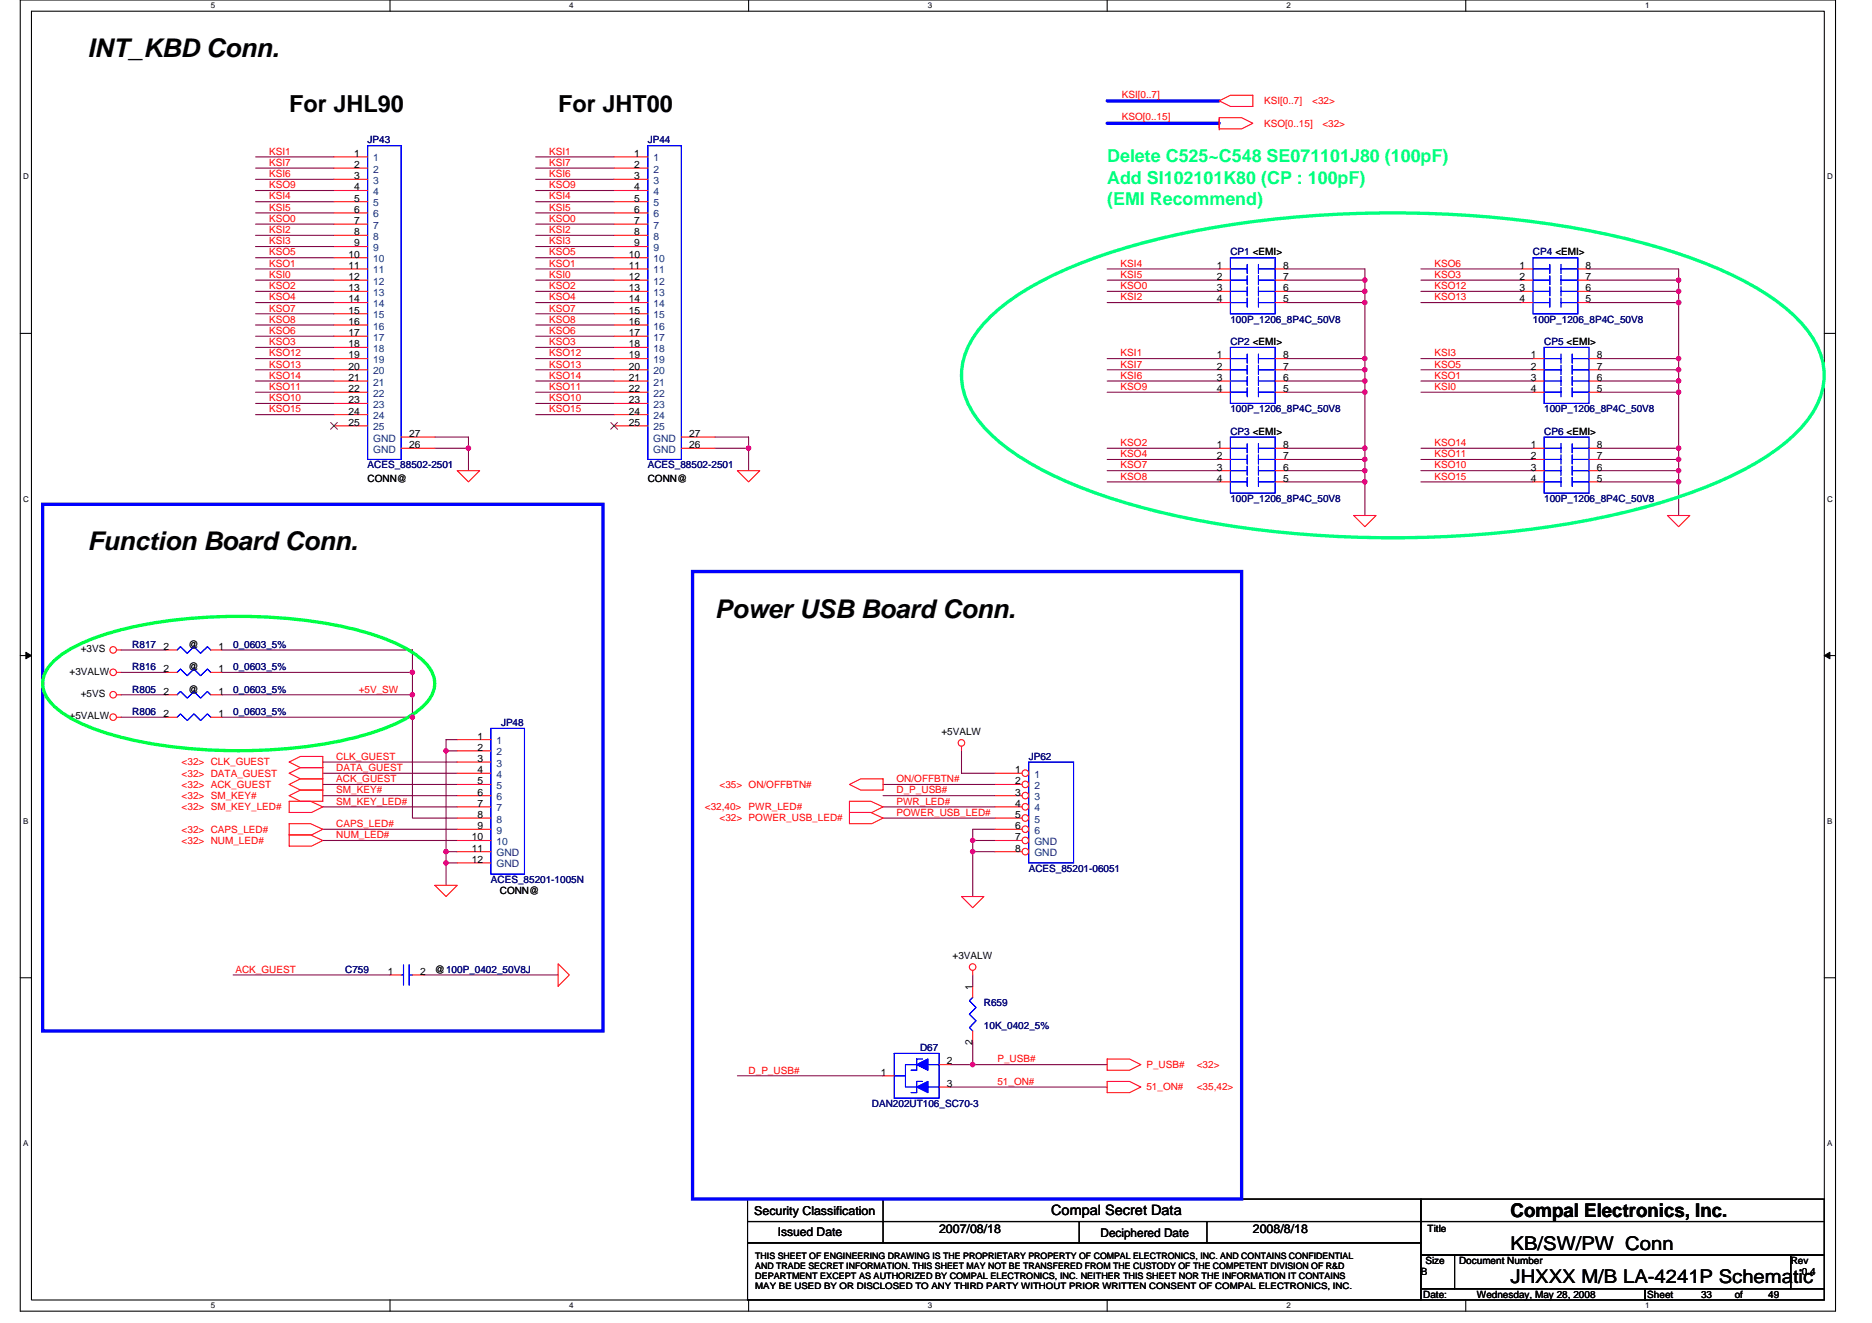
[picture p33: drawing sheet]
<svg xmlns="http://www.w3.org/2000/svg" width="297mm" height="210mm" viewBox="0 0 297 210" stroke-linecap="round" stroke-linejoin="round" font-family="sans-serif">
<defs><g id="words">
<g font-size="4.1">
<text x="13.9" y="9.1">INT_KBD Conn.</text>
<text x="13.9" y="87.3">Function Board Conn.</text>
<text x="113.4" y="98">Power USB Board Conn.</text>
</g>
<g font-size="3.7">
<text x="45.9" y="17.7">For JHL90</text>
<text x="88.6" y="17.7">For JHT00</text>
</g>
<g font-size="3">
<text x="239.7" y="193">Compal Electronics, Inc.</text>
<text x="239.7" y="203.6">JHXXX M/B LA-4241P Schematic</text>
<text x="239.7" y="198.3">KB/SW/PW Conn</text>
</g>
<g font-size="2.8" fill="#00ff80">
<text x="175.7" y="25.8">Delete C525~C548 SE071101J80 (100pF)</text>
<text x="175.7" y="29.1">Add SI102101K80 (CP : 100pF)</text>
<text x="175.7" y="32.5">(EMI Recommend)</text>
</g>
<text font-size="2.3" x="166.8" y="192.8">Compal Secret Data</text>
<g font-size="1.9">
<text x="119.7" y="192.7">Security Classification</text>
<text x="123.4" y="196">Issued Date</text>
<text x="149" y="195.6">2007/08/18</text>
<text x="174.6" y="196.2">Deciphered Date</text>
<text x="198.8" y="195.6">2008/8/18</text>
</g>
<g font-size="1.6" fill="#f00">
<text x="178" y="15.5">KSI[0..7]</text>
<text x="200.6" y="16.5">KSI[0..7]</text>
<text x="208.2" y="16.5">&lt;32&gt;</text>
<text x="178" y="19">KSO[0..15]</text>
<text x="200.6" y="20.1">KSO[0..15]</text>
<text x="209.8" y="20.1">&lt;32&gt;</text>
<text x="42.7" y="29.9">KSO9</text>
<text x="42.7" y="28.1">KSI6</text>
<text x="42.7" y="26.3">KSI7</text>
<text x="42.7" y="24.5">KSI1</text>
<text x="87.1" y="29.9">KSO9</text>
<text x="87.1" y="28.1">KSI6</text>
<text x="87.1" y="26.3">KSI7</text>
<text x="87.1" y="24.5">KSI1</text>
<text x="42.7" y="35.2">KSO0</text>
<text x="42.7" y="33.4">KSI5</text>
<text x="42.7" y="31.6">KSI4</text>
<text x="87.1" y="35.2">KSO0</text>
<text x="87.1" y="33.4">KSI5</text>
<text x="87.1" y="31.6">KSI4</text>
<text x="42.7" y="40.5">KSO5</text>
<text x="42.7" y="38.8">KSI3</text>
<text x="42.7" y="37">KSI2</text>
<text x="87.1" y="40.5">KSO5</text>
<text x="87.1" y="38.8">KSI3</text>
<text x="87.1" y="37">KSI2</text>
<text x="42.7" y="47.6">KSO4</text>
<text x="42.7" y="45.9">KSO2</text>
<text x="42.7" y="44.1">KSI0</text>
<text x="42.7" y="42.3">KSO1</text>
<text x="87.1" y="47.6">KSO4</text>
<text x="87.1" y="45.9">KSO2</text>
<text x="87.1" y="44.1">KSI0</text>
<text x="87.1" y="42.3">KSO1</text>
<text x="177.8" y="45.9">KSO0</text>
<text x="177.8" y="42.3">KSI4</text>
<text x="177.8" y="44.1">KSI5</text>
<text x="177.8" y="47.6">KSI2</text>
<text x="227.6" y="44.1">KSO3</text>
<text x="227.6" y="47.6">KSO13</text>
<text x="227.6" y="42.3">KSO6</text>
<text x="227.6" y="45.9">KSO12</text>
<text x="42.7" y="53">KSO6</text>
<text x="42.7" y="51.2">KSO8</text>
<text x="42.7" y="49.4">KSO7</text>
<text x="87.1" y="53">KSO6</text>
<text x="87.1" y="51.2">KSO8</text>
<text x="87.1" y="49.4">KSO7</text>
<text x="42.7" y="58.3">KSO13</text>
<text x="42.7" y="56.5">KSO12</text>
<text x="42.7" y="54.8">KSO3</text>
<text x="87.1" y="58.3">KSO13</text>
<text x="87.1" y="56.5">KSO12</text>
<text x="87.1" y="54.8">KSO3</text>
<text x="177.8" y="58.3">KSI7</text>
<text x="177.8" y="56.5">KSI1</text>
<text x="227.6" y="56.5">KSI3</text>
<text x="227.6" y="58.3">KSO5</text>
<text x="42.7" y="65.4">KSO15</text>
<text x="42.7" y="63.6">KSO10</text>
<text x="42.7" y="61.9">KSO11</text>
<text x="42.7" y="60.1">KSO14</text>
<text x="87.1" y="65.4">KSO15</text>
<text x="87.1" y="63.6">KSO10</text>
<text x="87.1" y="61.9">KSO11</text>
<text x="87.1" y="60.1">KSO14</text>
<text x="177.8" y="60.1">KSI6</text>
<text x="177.8" y="61.9">KSO9</text>
<text x="227.6" y="60.1">KSO1</text>
<text x="227.6" y="61.9">KSI0</text>
<text x="177.8" y="70.8">KSO2</text>
<text x="227.6" y="70.8">KSO14</text>
<text x="177.8" y="76.1">KSO8</text>
<text x="177.8" y="72.5">KSO4</text>
<text x="177.8" y="74.3">KSO7</text>
<text x="227.6" y="74.3">KSO10</text>
<text x="227.6" y="76.1">KSO15</text>
<text x="227.6" y="72.5">KSO11</text>
<text x="56.9" y="109.9">+5V_SW</text>
<text x="28.8" y="125">&lt;32&gt; ACK_GUEST</text>
<text x="28.8" y="121.4">&lt;32&gt; CLK_GUEST</text>
<text x="28.8" y="123.2">&lt;32&gt; DATA_GUEST</text>
<text x="53.4" y="124.1">ACK_GUEST</text>
<text x="53.4" y="125.9">SM_KEY#</text>
<text x="53.4" y="122.3">DATA_GUEST</text>
<text x="53.4" y="120.5">CLK_GUEST</text>
<text x="114.2" y="125">&lt;35&gt; ON/OFFBTN#</text>
<text x="142.3" y="124.1">ON/OFFBTN#</text>
<text x="142.3" y="125.9">D_P_USB#</text>
<text x="28.8" y="126.8">&lt;32&gt; SM_KEY#</text>
<text x="28.8" y="128.5">&lt;32&gt; SM_KEY_LED#</text>
<text x="53.4" y="131.2">CAPS_LED#</text>
<text x="53.4" y="127.7">SM_KEY_LED#</text>
<text x="111.8" y="128.5">&lt;32,40&gt;</text>
<text x="114.2" y="130.3">&lt;32&gt; POWER_USB_LED#</text>
<text x="118.8" y="128.5">PWR_LED#</text>
<text x="142.3" y="129.4">POWER_USB_LED#</text>
<text x="142.3" y="127.7">PWR_LED#</text>
<text x="28.8" y="133.9">&lt;32&gt; NUM_LED#</text>
<text x="28.8" y="132.1">&lt;32&gt; CAPS_LED#</text>
<text x="53.4" y="133">NUM_LED#</text>
<text x="37.4" y="154.3">ACK_GUEST</text>
<text x="118.8" y="170.3">D_P_USB#</text>
<text x="158.3" y="172.1">51_ON#</text>
<text x="158.3" y="168.6">P_USB#</text>
<text x="181.9" y="169.4">P_USB#</text>
<text x="181.9" y="173">51_ON#</text>
<text x="189.9" y="173">&lt;35,42&gt;</text>
<text x="189.9" y="169.4">&lt;32&gt;</text>
</g>
<g font-size="1.6" fill="#000080">
<text x="58.3" y="22.8">JP43</text>
<text x="102.8" y="22.8">JP44</text>
<text x="195.2" y="40.5">CP1 &lt;EMI&gt;</text>
<text x="243.2" y="40.5">CP4 &lt;EMI&gt;</text>
<text x="195.2" y="51.2">100P_1206_8P4C_50V8</text>
<text x="243.2" y="51.2">100P_1206_8P4C_50V8</text>
<text x="195.2" y="54.8">CP2 &lt;EMI&gt;</text>
<text x="245" y="54.8">CP5 &lt;EMI&gt;</text>
<text x="195.2" y="65.4">100P_1206_8P4C_50V8</text>
<text x="245" y="65.4">100P_1206_8P4C_50V8</text>
<text x="195.2" y="69">CP3 &lt;EMI&gt;</text>
<text x="245" y="69">CP6 &lt;EMI&gt;</text>
<text x="58.3" y="74.3">ACES_88502-2501</text>
<text x="102.8" y="74.3">ACES_88502-2501</text>
<text x="195.2" y="79.7">100P_1206_8P4C_50V8</text>
<text x="245" y="79.7">100P_1206_8P4C_50V8</text>
<text x="21" y="102.8">R817</text>
<text x="21" y="106.3">R816</text>
<text x="37" y="102.8">0_0603_5%</text>
<text x="37" y="106.3">0_0603_5%</text>
<text x="21" y="113.4">R806</text>
<text x="21" y="109.9">R805</text>
<text x="37" y="113.4">0_0603_5%</text>
<text x="37" y="109.9">0_0603_5%</text>
<text x="79.5" y="115.2">JP48</text>
<text x="163.2" y="120.5">JP62</text>
<text x="77.9" y="140.1">ACES_85201-1005N</text>
<text x="163.2" y="138.3">ACES_85201-06051</text>
<text x="54.8" y="154.3">C759</text>
<text x="156.1" y="159.7">R659</text>
<text x="146" y="166.8">D67</text>
<text x="156.1" y="163.2">10K_0402_5%</text>
<text x="138.3" y="175.7">DAN202UT106_SC70-3</text>
</g>
<g font-size="1.6">
<text x="56.2" y="24.9">1</text>
<text x="56.2" y="26.6">2</text>
<text x="56.2" y="28.4">3</text>
<text x="100.6" y="24.9">1</text>
<text x="100.6" y="26.6">2</text>
<text x="100.6" y="28.4">3</text>
<text x="56.2" y="30.2">4</text>
<text x="56.2" y="32">5</text>
<text x="56.2" y="33.8">6</text>
<text x="56.2" y="35.5">7</text>
<text x="100.6" y="30.2">4</text>
<text x="100.6" y="32">5</text>
<text x="100.6" y="33.8">6</text>
<text x="100.6" y="35.5">7</text>
<text x="55.3" y="40.9">10</text>
<text x="56.2" y="37.3">8</text>
<text x="56.2" y="39.1">9</text>
<text x="99.8" y="40.9">10</text>
<text x="100.6" y="37.3">8</text>
<text x="100.6" y="39.1">9</text>
<text x="55.3" y="42.7">11</text>
<text x="55.3" y="44.4">12</text>
<text x="55.3" y="46.2">13</text>
<text x="55.3" y="48">14</text>
<text x="99.8" y="42.7">11</text>
<text x="99.8" y="44.4">12</text>
<text x="99.8" y="46.2">13</text>
<text x="99.8" y="48">14</text>
<text x="193.1" y="44.4">2</text>
<text x="193.1" y="46.2">3</text>
<text x="193.1" y="48">4</text>
<text x="193.1" y="42.7">1</text>
<text x="203.6" y="48">5</text>
<text x="203.6" y="46.2">6</text>
<text x="203.6" y="44.4">7</text>
<text x="203.6" y="42.7">8</text>
<text x="241.1" y="44.4">2</text>
<text x="241.1" y="46.2">3</text>
<text x="241.1" y="48">4</text>
<text x="241.1" y="42.7">1</text>
<text x="251.6" y="48">5</text>
<text x="251.6" y="46.2">6</text>
<text x="251.6" y="44.4">7</text>
<text x="251.6" y="42.7">8</text>
<text x="55.3" y="49.8">15</text>
<text x="55.3" y="51.5">16</text>
<text x="55.3" y="53.3">17</text>
<text x="99.8" y="49.8">15</text>
<text x="99.8" y="51.5">16</text>
<text x="99.8" y="53.3">17</text>
<text x="55.3" y="55.1">18</text>
<text x="55.3" y="56.9">19</text>
<text x="55.3" y="58.7">20</text>
<text x="99.8" y="55.1">18</text>
<text x="99.8" y="56.9">19</text>
<text x="99.8" y="58.7">20</text>
<text x="193.1" y="58.7">2</text>
<text x="193.1" y="56.9">1</text>
<text x="203.6" y="58.7">7</text>
<text x="203.6" y="56.9">8</text>
<text x="242.9" y="58.7">2</text>
<text x="242.9" y="56.9">1</text>
<text x="253.4" y="58.7">7</text>
<text x="253.4" y="56.9">8</text>
<text x="55.3" y="60.4">21</text>
<text x="55.3" y="62.2">22</text>
<text x="55.3" y="64">23</text>
<text x="55.3" y="65.8">24</text>
<text x="99.8" y="60.4">21</text>
<text x="99.8" y="62.2">22</text>
<text x="99.8" y="64">23</text>
<text x="99.8" y="65.8">24</text>
<text x="193.1" y="60.4">3</text>
<text x="193.1" y="62.2">4</text>
<text x="203.6" y="62.2">5</text>
<text x="203.6" y="60.4">6</text>
<text x="242.9" y="60.4">3</text>
<text x="242.9" y="62.2">4</text>
<text x="253.4" y="62.2">5</text>
<text x="253.4" y="60.4">6</text>
<text x="55.3" y="67.5">25</text>
<text x="64.9" y="71.1">26</text>
<text x="64.9" y="69.3">27</text>
<text x="99.8" y="67.5">25</text>
<text x="109.4" y="71.1">26</text>
<text x="109.4" y="69.3">27</text>
<text x="193.1" y="71.1">1</text>
<text x="203.6" y="71.1">8</text>
<text x="242.9" y="71.1">1</text>
<text x="253.4" y="71.1">8</text>
<text x="58.3" y="76.5">CONN@</text>
<text x="102.8" y="76.5">CONN@</text>
<text x="193.1" y="72.9">2</text>
<text x="193.1" y="74.7">3</text>
<text x="193.1" y="76.4">4</text>
<text x="203.6" y="76.4">5</text>
<text x="203.6" y="74.7">6</text>
<text x="203.6" y="72.9">7</text>
<text x="242.9" y="72.9">2</text>
<text x="242.9" y="74.7">3</text>
<text x="242.9" y="76.4">4</text>
<text x="253.4" y="76.4">5</text>
<text x="253.4" y="74.7">6</text>
<text x="253.4" y="72.9">7</text>
<text x="11" y="107">+3VALW</text>
<text x="12.8" y="103.5">+3VS</text>
<text x="26" y="103.1">2</text>
<text x="26" y="106.7">2</text>
<text x="29.9" y="102.8">@</text>
<text x="29.9" y="106.3">@</text>
<text x="34.7" y="103.1">1</text>
<text x="34.7" y="106.7">1</text>
<text x="12.8" y="110.6">+5VS</text>
<text x="26" y="113.8">2</text>
<text x="26" y="110.2">2</text>
<text x="29.9" y="109.9">@</text>
<text x="34.7" y="113.8">1</text>
<text x="34.7" y="110.2">1</text>
<text x="11" y="114.2">+5VALW</text>
<text x="75.8" y="117.3">1</text>
<text x="75.8" y="119.1">2</text>
<text x="149.4" y="116.6">+5VALW</text>
<text x="75.8" y="120.9">3</text>
<text x="75.8" y="122.7">4</text>
<text x="75.8" y="124.4">5</text>
<text x="161.1" y="122.7">1</text>
<text x="161.1" y="124.4">2</text>
<text x="75.8" y="126.2">6</text>
<text x="75.8" y="128">7</text>
<text x="75.8" y="129.8">8</text>
<text x="75.8" y="131.6">9</text>
<text x="161.1" y="126.2">3</text>
<text x="161.1" y="128">4</text>
<text x="161.1" y="129.8">5</text>
<text x="161.1" y="131.6">6</text>
<text x="74.9" y="133.3">10</text>
<text x="74.9" y="135.1">11</text>
<text x="74.9" y="136.9">12</text>
<text x="161.1" y="133.3">7</text>
<text x="161.1" y="135.1">8</text>
<text x="79.3" y="141.9">CONN@</text>
<text x="61.5" y="154.7">1</text>
<text x="66.7" y="154.7">2</text>
<text x="69" y="154.3">@100P_0402_50V8J</text>
<text x="151.1" y="152.2">+3VALW</text>
<text x="154.3" y="157" transform="rotate(-90 154.3 157)">1</text>
<text x="154.3" y="165.7" transform="rotate(-90 154.3 165.7)">2</text>
<text x="139.8" y="170.7">1</text>
<text x="150.3" y="168.9">2</text>
<text x="150.3" y="172.4">3</text>
<text x="226.5" y="195.4">Title</text>
<text x="225.5" y="202.3">B</text>
<text x="226.2" y="200.6">Size</text>
<text x="231.5" y="200.6">Document Number</text>
<text x="284.1" y="200.6">Rev</text>
<text x="285.9" y="202.3">0.4</text>
<text x="225.8" y="205.9">Date:</text>
<text x="234.4" y="205.9">Wednesday, May 28, 2008</text>
<text x="261.4" y="205.9">Sheet</text>
<text x="269.9" y="205.9">33</text>
<text x="275.2" y="205.9">of</text>
<text x="280.6" y="205.9">49</text>
</g>
<g font-size="1.6" fill="#004080">
<text x="59.2" y="25.6">1</text>
<text x="59.2" y="27.4">2</text>
<text x="59.2" y="29.2">3</text>
<text x="103.7" y="25.6">1</text>
<text x="103.7" y="27.4">2</text>
<text x="103.7" y="29.2">3</text>
<text x="59.2" y="30.9">4</text>
<text x="59.2" y="32.7">5</text>
<text x="59.2" y="34.5">6</text>
<text x="103.7" y="30.9">4</text>
<text x="103.7" y="32.7">5</text>
<text x="103.7" y="34.5">6</text>
<text x="59.2" y="36.3">7</text>
<text x="59.2" y="38.1">8</text>
<text x="59.2" y="39.8">9</text>
<text x="59.2" y="41.6">10</text>
<text x="103.7" y="36.3">7</text>
<text x="103.7" y="38.1">8</text>
<text x="103.7" y="39.8">9</text>
<text x="103.7" y="41.6">10</text>
<text x="59.2" y="43.4">11</text>
<text x="59.2" y="45.2">12</text>
<text x="59.2" y="46.9">13</text>
<text x="103.7" y="43.4">11</text>
<text x="103.7" y="45.2">12</text>
<text x="103.7" y="46.9">13</text>
<text x="59.2" y="48.7">14</text>
<text x="59.2" y="50.5">15</text>
<text x="59.2" y="52.3">16</text>
<text x="103.7" y="48.7">14</text>
<text x="103.7" y="50.5">15</text>
<text x="103.7" y="52.3">16</text>
<text x="59.2" y="54.1">17</text>
<text x="59.2" y="55.8">18</text>
<text x="59.2" y="57.6">19</text>
<text x="59.2" y="59.4">20</text>
<text x="103.7" y="54.1">17</text>
<text x="103.7" y="55.8">18</text>
<text x="103.7" y="57.6">19</text>
<text x="103.7" y="59.4">20</text>
<text x="59.2" y="61.2">21</text>
<text x="59.2" y="62.9">22</text>
<text x="59.2" y="64.7">23</text>
<text x="103.7" y="61.2">21</text>
<text x="103.7" y="62.9">22</text>
<text x="103.7" y="64.7">23</text>
<text x="59.2" y="71.8">GND</text>
<text x="59.2" y="70.1">GND</text>
<text x="59.2" y="66.5">24</text>
<text x="59.2" y="68.3">25</text>
<text x="103.6" y="71.8">GND</text>
<text x="103.6" y="70.1">GND</text>
<text x="103.7" y="66.5">24</text>
<text x="103.7" y="68.3">25</text>
<text x="78.8" y="118.1">1</text>
<text x="78.8" y="119.8">2</text>
<text x="78.8" y="121.6">3</text>
<text x="78.8" y="123.4">4</text>
<text x="78.8" y="125.2">5</text>
<text x="164.1" y="123.4">1</text>
<text x="164.1" y="125.2">2</text>
<text x="78.8" y="127">6</text>
<text x="78.8" y="128.7">7</text>
<text x="78.8" y="130.5">8</text>
<text x="164.1" y="127">3</text>
<text x="164.1" y="128.7">4</text>
<text x="164.1" y="130.5">5</text>
<text x="78.8" y="132.3">9</text>
<text x="78.8" y="134.1">10</text>
<text x="78.8" y="135.8">GND</text>
<text x="78.8" y="137.6">GND</text>
<text x="164.1" y="134.1">GND</text>
<text x="164.1" y="135.8">GND</text>
<text x="164.1" y="132.3">6</text>
</g>
<g font-size="1.4">
<text x="119.8" y="199.7">THIS SHEET OF ENGINEERING DRAWING IS THE PROPRIETARY PROPERTY OF COMPAL ELECTRONICS, INC. AND CONTAINS CONFIDENTIAL</text>
<text x="119.8" y="201.3">AND TRADE SECRET INFORMATION. THIS SHEET MAY NOT BE TRANSFERED FROM THE CUSTODY OF THE COMPETENT DIVISION OF R&amp;D</text>
<text x="119.8" y="202.9">DEPARTMENT EXCEPT AS AUTHORIZED BY COMPAL ELECTRONICS, INC. NEITHER THIS SHEET NOR THE INFORMATION IT CONTAINS</text>
<text x="119.8" y="204.6">MAY BE USED BY OR DISCLOSED TO ANY THIRD PARTY WITHOUT PRIOR WRITTEN CONSENT OF COMPAL ELECTRONICS, INC.</text>
</g>
<g font-size="1.3">
<text x="33.4" y="1.3">5</text>
<text x="90.3" y="1.3">4</text>
<text x="147.2" y="1.3">3</text>
<text x="204.1" y="1.3">2</text>
<text x="261" y="1.3">1</text>
<text x="3.7" y="28.5">D</text>
<text x="289.9" y="28.5">D</text>
<text x="3.7" y="79.6">C</text>
<text x="289.9" y="79.6">C</text>
<text x="3.7" y="130.7">B</text>
<text x="289.9" y="130.7">B</text>
<text x="3.7" y="181.8">A</text>
<text x="289.9" y="181.8">A</text>
<text x="33.4" y="207.6">5</text>
<text x="90.3" y="207.6">4</text>
<text x="147.2" y="207.6">3</text>
<text x="204.1" y="207.6">2</text>
<text x="261" y="207.6">1</text>
</g>
</g></defs>
<path d="M3.2 0h288.1v208h-288.1zM5 1.8h284.5v204.4h-284.5z" fill="none" stroke="#000" stroke-width=".17"/>
<g fill="#fff">
<path d="M33.4 .2h.7v1.4h-.7z"/>
<path d="M33.4 206.4h.7v1.5h-.7z"/>
</g>
<path d="M61.9 0v1.8M61.9 206.2v1.8" fill="none" stroke="#000" stroke-width=".17"/>
<g fill="#fff">
<path d="M90.3 .2h.7v1.4h-.7z"/>
<path d="M90.3 206.4h.7v1.5h-.7z"/>
</g>
<path d="M118.8 0v1.8M118.8 206.2v1.8" fill="none" stroke="#000" stroke-width=".17"/>
<g fill="#fff">
<path d="M147.2 .2h.7v1.4h-.7z"/>
<path d="M147.2 206.4h.7v1.5h-.7z"/>
</g>
<path d="M175.7 0v1.8M175.7 206.2v1.8" fill="none" stroke="#000" stroke-width=".17"/>
<g fill="#fff">
<path d="M204.1 .2h.7v1.4h-.7z"/>
<path d="M204.1 206.4h.7v1.5h-.7z"/>
</g>
<path d="M232.6 0v1.8M232.6 206.2v1.8" fill="none" stroke="#000" stroke-width=".17"/>
<g fill="#fff">
<path d="M261 .2h.7v1.4h-.7z"/>
<path d="M261 206.4h.7v1.5h-.7z"/>
<path d="M3.7 27.3h.9v1.4h-.9z"/>
<path d="M289.9 27.3h.9v1.4h-.9z"/>
<path d="M3.7 78.4h.9v1.5h-.9z"/>
<path d="M289.9 78.4h.9v1.5h-.9z"/>
</g>
<path d="M3.2 52.9h1.8M289.5 52.9h1.8" fill="none" stroke="#000" stroke-width=".17"/>
<g fill="#fff">
<path d="M3.7 129.6h.8v1.4h-.8z"/>
<path d="M289.9 129.6h.9v1.4h-.9z"/>
</g>
<path d="M3.2 104h1.8M289.5 104h1.8" fill="none" stroke="#000" stroke-width=".17"/>
<path d="M4.1 103.5l.9 .5-.9 .5zM289.5 104l.9-.5v1z" fill="#000" stroke="#000" stroke-width=".16"/>
<g fill="#fff">
<path d="M3.6 180.7h.9v1.4h-.9z"/>
<path d="M289.9 180.7h.9v1.4h-.9z"/>
</g>
<g fill="none" stroke="#000" stroke-width=".17">
<path d="M3.2 155.1h1.8M289.5 155.1h1.8M118.6 190.2h106.9v3.6h-106.9zM118.6 193.8h106.9v3.4h-106.9zM118.6 197.2h106.9v9h-106.9zM140.1 190.2v7M171.2 193.8v3.4M191.5 193.8v3.4M225.5 190.2h64v3.6h-64zM225.5 193.8h64v5.3h-64zM225.5 199.1h5.3v5.4h-5.3zM230.8 199.1h53.3v5.4h-53.3z"/>
<path d="M284.1 199.1h5.4v5.4h-5.4zM225.5 204.5h35.5v1.7h-35.5zM261 204.5h28.5v1.7h-28.5z"/>
</g>
<path d="M175.7 19.6h17.8M175.7 16h17.8M6.8 80h88.9v83.6h-88.9zM109.9 90.7h87.1v99.5h-87.1z" fill="none" stroke="#00f" stroke-width=".53"/>
<g fill="none" stroke="#800040" stroke-width=".17">
<path d="M40.6 39.1h12.4M40.6 37.3h12.4M40.6 35.6h12.4M40.6 33.8h12.4M40.6 32h12.4M40.6 30.2h12.4M40.6 28.4h12.4M40.6 26.7h12.4M40.6 24.9h12.4M85 39.1h12.4M85 37.3h12.4M85 35.6h12.4"/>
<path d="M85 33.8h12.4M85 32h12.4M85 30.2h12.4M85 28.4h12.4M85 26.7h12.4M85 24.9h12.4M40.6 58.7h12.4M40.6 56.9h12.4M40.6 55.1h12.4M40.6 53.3h12.4M40.6 51.6h12.4M40.6 49.8h12.4"/>
<path d="M40.6 48h12.4M40.6 46.2h12.4M40.6 44.4h12.4M40.6 42.7h12.4M40.6 40.9h12.4M85 58.7h12.4M85 56.9h12.4M85 55.1h12.4M85 53.3h12.4M85 51.6h12.4M85 49.8h12.4M85 48h12.4"/>
<path d="M85 46.2h12.4M85 44.4h12.4M85 42.7h12.4M85 40.9h12.4M175.7 58.7h17.8M175.7 56.9h17.8M175.7 48h17.8M175.7 46.2h17.8M175.7 44.4h17.8M175.7 42.7h17.8M204.1 58.7h12.5M204.1 56.9h12.5"/>
<path d="M204.1 48h12.5M204.1 46.2h12.5M204.1 44.4h12.5M204.1 42.7h12.5v39.1M225.5 58.7h17.7M225.5 56.9h17.7M225.5 48h16M225.5 46.2h16M225.5 44.4h16M225.5 42.7h16M252.1 48h14.3M252.1 46.2h14.3"/>
<path d="M252.1 44.4h14.3M252.1 42.7h14.3v39.1M253.9 58.7h12.5M253.9 56.9h12.5M40.6 65.8h12.4M40.6 64h12.4M40.6 62.2h12.4M40.6 60.5h12.4M69 69.3h5.3v5.4M69 71.1h5.3M85 65.8h12.4M85 64h12.4"/>
<path d="M85 62.2h12.4M85 60.5h12.4M113.5 69.3h5.3v5.4M113.5 71.1h5.3M175.7 71.1h17.8M175.7 62.2h17.8M175.7 60.5h17.8M175.7 72.9h17.8M175.7 76.5h17.8M175.7 74.7h17.8M204.1 71.1h12.5M204.1 62.2h12.5"/>
<path d="M204.1 60.5h12.5M204.1 72.9h12.5M204.1 76.5h12.5M204.1 74.7h12.5M225.5 71.1h17.7M225.5 62.2h17.7M225.5 60.5h17.7M225.5 72.9h17.7M225.5 76.5h17.7M225.5 74.7h17.7M253.9 71.1h12.5M253.9 62.2h12.5"/>
<path d="M253.9 60.5h12.5M253.9 72.9h12.5M253.9 76.5h12.5M253.9 74.7h12.5M19.2 110.2h7.1M19.2 113.8h7.1M19.2 106.7h7.1M19.2 103.1h7.1M35.2 106.7h30.2v3.5M35.2 110.2h30.2M35.2 113.8h30.2M35.2 103.1h30.2v3.6"/>
<path d="M65.4 113.8v16h7.2M65.4 110.2v3.6M70.8 119.1h1.8M72.6 117.3h-1.8v17.8M152.6 119.1v3.6h5.3M51.2 133.3h21.4M51.2 131.6h21.4M51.2 124.5h21.4M51.2 122.7h21.4M51.2 128h21.4M51.2 126.2h21.4M51.2 120.9h21.4"/>
<path d="M70.8 135.1v1.8h1.8M70.8 135.1h1.8M70.8 136.9v3.6M140.1 124.5h17.8M140.1 129.8h17.8M140.1 128h17.8M140.1 126.2h17.8M154.3 133.3v1.8h3.6M154.3 135.1v7.1M157.9 131.6h-3.6v1.7h3.6M37 154.7h24.9M67.2 154.7h21.4"/>
<path d="M154.3 154.7v1.8M117 170.7h23.1M150.8 172.5h24.9M154.3 165.4v3.5h-3.5M154.3 168.9h21.4"/>
</g>
<g fill="#f0f" stroke="#f0f" stroke-width=".17">
<circle cx="74.3" cy="71.1" r=".35"/>
<circle cx="118.8" cy="71.1" r=".35"/>
<circle cx="70.8" cy="136.9" r=".35"/>
<circle cx="70.8" cy="135.1" r=".35"/>
<circle cx="154.3" cy="135.1" r=".35"/>
<circle cx="154.3" cy="133.3" r=".35"/>
<circle cx="154.3" cy="168.9" r=".35"/>
<circle cx="65.4" cy="110.2" r=".35"/>
<circle cx="65.4" cy="113.8" r=".35"/>
<circle cx="216.6" cy="72.9" r=".35"/>
<circle cx="266.3" cy="46.2" r=".35"/>
<circle cx="216.6" cy="46.2" r=".35"/>
<circle cx="216.6" cy="62.2" r=".35"/>
<circle cx="266.3" cy="48" r=".35"/>
<circle cx="216.6" cy="58.7" r=".35"/>
<circle cx="216.6" cy="76.4" r=".35"/>
<circle cx="216.6" cy="48" r=".35"/>
<circle cx="266.3" cy="71.1" r=".35"/>
<circle cx="216.6" cy="44.4" r=".35"/>
<circle cx="266.3" cy="60.4" r=".35"/>
<circle cx="266.3" cy="56.9" r=".35"/>
<circle cx="266.3" cy="76.4" r=".35"/>
<circle cx="266.3" cy="58.7" r=".35"/>
<circle cx="216.6" cy="60.4" r=".35"/>
<circle cx="216.6" cy="56.9" r=".35"/>
<circle cx="216.6" cy="74.7" r=".35"/>
<circle cx="266.3" cy="72.9" r=".35"/>
<circle cx="266.3" cy="44.4" r=".35"/>
<circle cx="216.6" cy="71.1" r=".35"/>
<circle cx="266.3" cy="74.7" r=".35"/>
<circle cx="266.3" cy="62.2" r=".35"/>
<circle cx="70.8" cy="119.1" r=".35"/>
<circle cx="65.4" cy="106.7" r=".35"/>
</g>
<g fill="none" stroke="#f00" stroke-width=".17">
<path d="M193.5 16l1.7-.9h3.6v1.8h-3.6zM193.5 20.4h3.5l1.8-.8-1.8-.9h-3.5v1.9M193.5 44.4h1.7M193.5 46.2h1.7M193.5 48h1.7M193.5 42.7h1.7M202.4 44.4h1.7M202.4 46.2h1.7M202.4 48h1.7M202.4 42.7h1.7M241.5 44.4h1.7M241.5 46.2h1.7"/>
<path d="M241.5 48h1.7M241.5 42.7h1.7M250.4 44.4h1.7M250.4 46.2h1.7M250.4 48h1.7M250.4 42.7h1.7M72.6 74.7h3.5l-1.8 1.8zM117 74.7h3.6l-1.8 1.8zM214.8 81.8h3.6l-1.8 1.8zM264.6 81.8h3.5l-1.7 1.8zM18.5 113.8h.7M18.5 110.2h.7"/>
<path d="M18.5 106.7h.7M18.5 103.1h.7M152.6 118.4v.7M45.9 130.7h3.4l1.9 .9-1.8 .9h-3.5h3.4l1.9 .8-1.8 .9h-3.5zM45.9 120.9l1.8-.9h3.5v7.1h-3.5l-1.8-.9 1.8-.9h3.5h-3.5l-1.8-.8 1.8-.9h3.5h-3.5l-1.8-.9 1.8-.9h3.5h-3.5zM45.9 127.1h3.4l1.9 .9-1.8 .9h-3.5zM134.8 127.1h3.4l1.9 .9-1.8 .9h-3.5h3.4l1.9 .9-1.8 .9h-3.5zM134.8 124.5l1.8-.9h3.5v1.7h-3.5zM69 140.5h3.6l-1.8 1.7zM88.6 152.9l1.7 1.8-1.7 1.8zM152.6 142.2h3.5l-1.8 1.8zM154.3 154v.7"/>
<path d="M175.7 168h3.5l1.8 .9-1.8 .9h-3.5zM175.7 171.6h3.5l1.8 .9-1.8 .9h-3.5z"/>
<circle cx="18" cy="113.8" r=".52"/>
<circle cx="18" cy="106.7" r=".52"/>
<circle cx="18" cy="110.2" r=".52"/>
<circle cx="18" cy="103.1" r=".52"/>
<circle cx="152.6" cy="117.9" r=".52"/>
<circle cx="154.3" cy="153.4" r=".52"/>
</g>
<path d="M8.5 104.9a21.2 21.2 0 0 1 8.3-4.3 79.6 79.6 0 0 1 31.4-2.2 48 48 0 0 1 15.6 4.2 10.9 10.9 0 0 1 4.7 4 4.4 4.4 0 0 1-1.3 5.4 21.3 21.3 0 0 1-8.2 4.3 79.4 79.4 0 0 1-31.5 2.2 47.8 47.8 0 0 1-15.6-4.2 10.9 10.9 0 0 1-4.7-4 4.4 4.4 0 0 1 1.3-5.4z" fill="none" stroke="#00ff40" stroke-width=".53"/>
<path d="M156.3 51.1a38.9 38.9 0 0 1 13.3-8.6 112.1 112.1 0 0 1 28.9-7.3 173.3 173.3 0 0 1 57 2.1 85.3 85.3 0 0 1 22.3 7.8 29.5 29.5 0 0 1 9.2 7.6 10.8 10.8 0 0 1 0 13.7 31.6 31.6 0 0 1-11.8 8.9 100.4 100.4 0 0 1-27.6 8 172.6 172.6 0 0 1-61.1-1.5 85.2 85.2 0 0 1-22.2-7.9 29.5 29.5 0 0 1-9.3-7.5 10.8 10.8 0 0 1 0-13.7z" fill="none" stroke="#00ff80" stroke-width=".53"/>
<g fill="none" stroke="#00f" stroke-width=".17">
<path d="M195.2 42.7h2.7M195.2 44.4h2.7M195.2 46.2h2.7M195.2 48h2.7M195.2 40.9h7.2v8.9h-7.2zM197.9 42v1.4M197.9 43.7v1.5M197.9 45.5v1.4M197.9 47.3v1.4M199.7 42.7h2.7M199.7 44.4h2.7M199.7 46.2h2.7"/>
<path d="M199.7 48h2.7M199.7 42v1.4M199.7 43.7v1.5M199.7 45.5v1.4M199.7 47.3v1.4M243.2 42.7h2.7M243.2 44.4h2.7M243.2 46.2h2.7M243.2 48h2.7M243.2 40.9h7.2v8.9h-7.2zM245.9 42v1.4M245.9 43.7v1.5"/>
<path d="M245.9 45.5v1.4M245.9 47.3v1.4M247.7 42.7h2.7M247.7 42v1.4M247.7 43.7v1.5M247.7 45.5v1.4M247.7 47.3v1.4M247.7 44.4h2.7M247.7 46.2h2.7M247.7 48h2.7M163.2 120.9h7.1v16h-7.1z"/>
</g>
<circle cx="162.7" cy="133.3" r=".52" fill="#fff" stroke="#f00" stroke-width=".17"/>
<path d="M157.9 133.3h4.3" fill="none" stroke="#f00" stroke-width=".17"/>
<circle cx="162.7" cy="135.1" r=".52" fill="#fff" stroke="#f00" stroke-width=".17"/>
<path d="M157.9 135.1h4.3" fill="none" stroke="#f00" stroke-width=".17"/>
<circle cx="162.7" cy="122.7" r=".52" fill="#fff" stroke="#f00" stroke-width=".17"/>
<path d="M157.9 122.7h4.3" fill="none" stroke="#f00" stroke-width=".17"/>
<circle cx="162.7" cy="124.4" r=".52" fill="#fff" stroke="#f00" stroke-width=".17"/>
<path d="M157.9 124.5h4.3" fill="none" stroke="#f00" stroke-width=".17"/>
<circle cx="162.7" cy="126.2" r=".52" fill="#fff" stroke="#f00" stroke-width=".17"/>
<path d="M157.9 126.2h4.3" fill="none" stroke="#f00" stroke-width=".17"/>
<circle cx="162.7" cy="128" r=".52" fill="#fff" stroke="#f00" stroke-width=".17"/>
<path d="M157.9 128h4.3" fill="none" stroke="#f00" stroke-width=".17"/>
<circle cx="162.7" cy="129.8" r=".52" fill="#fff" stroke="#f00" stroke-width=".17"/>
<path d="M157.9 129.8h4.3" fill="none" stroke="#f00" stroke-width=".17"/>
<circle cx="162.7" cy="131.6" r=".52" fill="#fff" stroke="#f00" stroke-width=".17"/>
<g fill="none" stroke="#f00" stroke-width=".17">
<path d="M53 24.9h5.3M53 26.7h5.3M53 28.4h5.3M53 30.2h5.3M53 32h5.3M53 33.8h5.3M53 35.6h5.3M53 37.3h5.3M53 39.1h5.3M97.4 24.9h5.4M97.4 26.7h5.4M97.4 28.4h5.4"/>
<path d="M97.4 30.2h5.4M97.4 32h5.4M97.4 33.8h5.4M97.4 35.6h5.4M97.4 37.3h5.4M97.4 39.1h5.4M53 40.9h5.3M53 42.7h5.3M53 44.4h5.3M53 46.2h5.3M53 48h5.3M53 49.8h5.3"/>
<path d="M53 51.6h5.3M53 53.3h5.3M53 55.1h5.3M53 56.9h5.3M53 58.7h5.3M97.4 40.9h5.4M97.4 42.7h5.4M97.4 44.4h5.4M97.4 46.2h5.4M97.4 48h5.4M97.4 49.8h5.4M97.4 51.6h5.4"/>
<path d="M97.4 53.3h5.4M97.4 55.1h5.4M97.4 56.9h5.4M97.4 58.7h5.4M193.5 56.9h1.7M193.5 58.7h1.7M202.4 56.9h1.7M202.4 58.7h1.7M243.2 56.9h1.8M243.2 58.7h1.8M252.1 56.9h1.8M252.1 58.7h1.8"/>
<path d="M53 60.5h5.3M53 62.2h5.3M53 64h5.3M53 65.8h5.3M53 67.6h5.3M63.7 71.1h5.3M63.7 69.3h5.3M97.4 60.5h5.4M97.4 62.2h5.4M97.4 64h5.4M97.4 65.8h5.4M97.4 67.6h5.4"/>
<path d="M108.1 71.1h5.4M108.1 69.3h5.4M193.5 60.5h1.7M193.5 62.2h1.7M193.5 71.1h1.7M193.5 72.9h1.7M193.5 74.7h1.7M193.5 76.5h1.7M202.4 60.5h1.7M202.4 62.2h1.7M202.4 71.1h1.7M202.4 72.9h1.7"/>
<path d="M202.4 74.7h1.7M202.4 76.5h1.7M243.2 60.5h1.8M243.2 62.2h1.8M243.2 71.1h1.8M243.2 72.9h1.8M243.2 74.7h1.8M243.2 76.5h1.8M252.1 60.5h1.8M252.1 62.2h1.8M252.1 71.1h1.8M252.1 72.9h1.8"/>
<path d="M252.1 74.7h1.8M252.1 76.5h1.8M26.3 113.8h1.8M26.3 103.1h1.8M26.3 106.7h1.8M26.3 110.2h1.8M33.4 113.8h1.8M33.4 103.1h1.8M33.4 106.7h1.8M33.4 110.2h1.8M72.6 117.3h5.3M72.6 119.1h5.3"/>
<path d="M72.6 131.6h5.3M72.6 120.9h5.3M72.6 122.7h5.3M72.6 124.5h5.3M72.6 126.2h5.3M72.6 128h5.3M72.6 129.8h5.3M72.6 133.3h5.3M72.6 135.1h5.3M72.6 136.9h5.3M157.9 131.6h4.3M61.9 154.7h1.8"/>
<path d="M65.4 154.7h1.8M154.3 156.5v1.7M140.1 170.7h1.8M149 168.9h1.8M149 172.5h1.8M154.3 163.6v1.8"/>
</g>
<g fill="none" stroke="#00f" stroke-width=".17">
<path d="M58.3 23.1h5.4v49.8h-5.4zM102.8 23.1h5.3v49.8h-5.3zM195.2 56.9h2.7M195.2 58.7h2.7M195.2 55.1h7.2v8.9h-7.2zM197.9 56.2v1.4M197.9 58v1.4M197.9 59.7v1.5M199.7 56.9h2.7M199.7 56.2v1.4M199.7 58v1.4M199.7 59.7v1.5"/>
<path d="M199.7 58.7h2.7M245 55.1h7.1v8.9h-7.1zM245 56.9h2.7M245 58.7h2.7M247.7 56.2v1.4M247.7 58v1.4M247.7 59.7v1.5M249.5 56.9h2.6M249.5 58.7h2.6M249.5 56.2v1.4M249.5 58v1.4M249.5 59.7v1.5"/>
<path d="M195.2 60.5h2.7M195.2 62.2h2.7M195.2 71.1h2.7M195.2 72.9h2.7M195.2 74.7h2.7M195.2 76.5h2.7M195.2 69.3h7.2v8.9h-7.2zM197.9 61.5v1.4M197.9 70.4v1.4M197.9 72.2v1.4M197.9 74v1.4M197.9 75.7v1.5"/>
<path d="M199.7 61.5v1.4M199.7 70.4v1.4M199.7 72.2v1.4M199.7 74v1.4M199.7 75.7v1.5M199.7 60.5h2.7M199.7 62.2h2.7M199.7 71.1h2.7M199.7 72.9h2.7M199.7 74.7h2.7M199.7 76.5h2.7M245 69.3h7.1v8.9h-7.1z"/>
<path d="M245 60.5h2.7M245 62.2h2.7M245 71.1h2.7M245 72.9h2.7M245 74.7h2.7M245 76.5h2.7M247.7 61.5v1.4M247.7 70.4v1.4M247.7 72.2v1.4M247.7 74v1.4M247.7 75.7v1.5M249.5 60.5h2.6"/>
<path d="M249.5 62.2h2.6M249.5 71.1h2.6M249.5 61.5v1.4M249.5 70.4v1.4M249.5 72.2v1.4M249.5 74v1.4M249.5 75.7v1.5M249.5 72.9h2.6M249.5 74.7h2.6M249.5 76.5h2.6M28.1 113.8l.5-.5 1.1 1 1.1-1 1 1 1.1-1 .5 .5M28.1 103.1l.5-.5 1.1 1.1 1.1-1.1 1 1.1 1.1-1.1 .5 .5"/>
<path d="M28.1 106.7l.5-.5 1.1 1 1.1-1 1 1 1.1-1 .5 .5M28.1 110.2l.5-.5 1.1 1.1 1.1-1.1 1 1.1 1.1-1.1 .5 .5M77.9 115.6h5.3v23.1h-5.3zM63.7 154.7h.3M64 153.1v3.2M64.9 154.7h.5M64.9 153.1v3.2M154.3 158.2l-.5 .6 1.1 1.1-1.1 1 1.1 1.1-1.1 1 .5 .6M141.9 167.1h7.1v7.1h-7.1zM141.9 170.7h1.8M145.5 168.9h-1.8v3.6h1.8M146.3 168h-.8v1.8h-.9"/>
<path d="M146.3 171.6h-.8v1.8h-.9M147.2 168.9h1.8M147.2 172.5h1.8"/>
</g>
<path d="M52.5 67l1 1.1M53.5 67l-1.1 1.1M96.9 67l1.1 1.1M98 67l-1.1 1.1" fill="none" stroke="#804000" stroke-width=".16"/>
<g fill="#00f" stroke="#00f" stroke-width=".17">
<path d="M145.5 168.9l1.7-.9v1.8z" fill-rule="evenodd"/>
<path d="M145.5 172.5l1.7-.9v1.8z" fill-rule="evenodd"/>
<path d="M145.5 168.9l1.7-.9v1.8z" fill-rule="evenodd"/>
<path d="M145.5 172.5l1.7-.9v1.8z" fill-rule="evenodd"/>
</g>
<g fill="#f0f" stroke="#f0f" stroke-width=".17">
<circle cx="74.3" cy="71.1" r=".35"/>
<circle cx="118.8" cy="71.1" r=".35"/>
<circle cx="70.8" cy="136.9" r=".35"/>
<circle cx="70.8" cy="135.1" r=".35"/>
<circle cx="154.3" cy="135.1" r=".35"/>
<circle cx="154.3" cy="133.3" r=".35"/>
<circle cx="154.3" cy="168.9" r=".35"/>
<circle cx="65.4" cy="110.2" r=".35"/>
<circle cx="65.4" cy="113.8" r=".35"/>
<circle cx="216.6" cy="72.9" r=".35"/>
<circle cx="266.3" cy="46.2" r=".35"/>
<circle cx="216.6" cy="46.2" r=".35"/>
<circle cx="216.6" cy="62.2" r=".35"/>
<circle cx="266.3" cy="48" r=".35"/>
<circle cx="216.6" cy="58.7" r=".35"/>
<circle cx="216.6" cy="76.4" r=".35"/>
<circle cx="216.6" cy="48" r=".35"/>
<circle cx="266.3" cy="71.1" r=".35"/>
<circle cx="216.6" cy="44.4" r=".35"/>
<circle cx="266.3" cy="60.4" r=".35"/>
<circle cx="266.3" cy="56.9" r=".35"/>
<circle cx="266.3" cy="76.4" r=".35"/>
<circle cx="266.3" cy="58.7" r=".35"/>
<circle cx="216.6" cy="60.4" r=".35"/>
<circle cx="216.6" cy="56.9" r=".35"/>
<circle cx="216.6" cy="74.7" r=".35"/>
<circle cx="266.3" cy="72.9" r=".35"/>
<circle cx="266.3" cy="44.4" r=".35"/>
<circle cx="216.6" cy="71.1" r=".35"/>
<circle cx="266.3" cy="74.7" r=".35"/>
<circle cx="266.3" cy="62.2" r=".35"/>
<circle cx="70.8" cy="119.1" r=".35"/>
<circle cx="65.4" cy="106.7" r=".35"/>
</g>
<use href="#words"/>
</svg>
